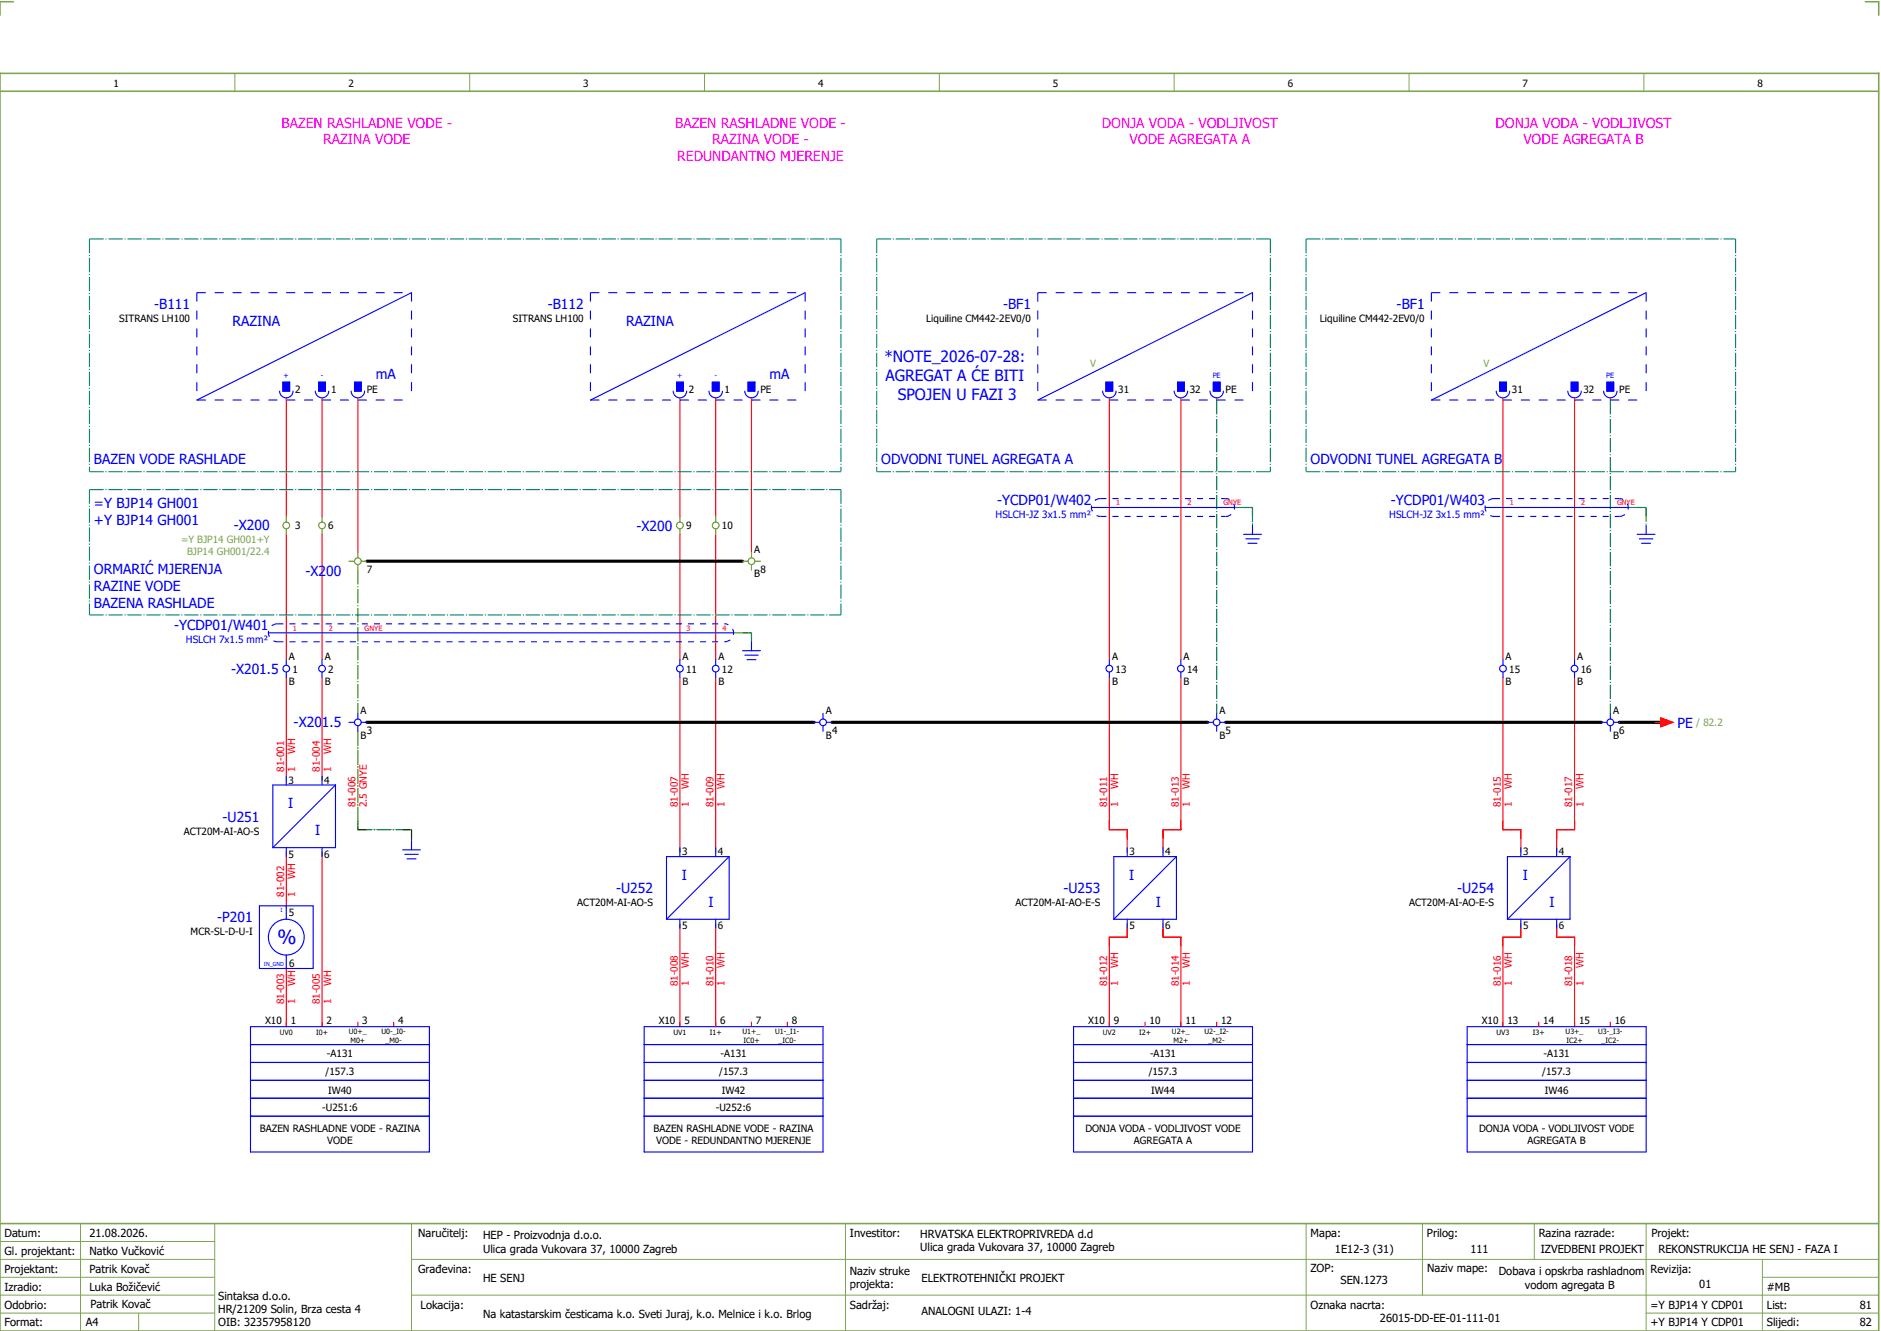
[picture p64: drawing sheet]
<svg xmlns="http://www.w3.org/2000/svg" width="421mm" height="297mm" viewBox="0 0 421 297" stroke-linecap="round" stroke-linejoin="round" font-family="sans-serif">
<defs><g id="words">
<text font-size="4.3" fill="#00f" x="62" y="211">%</text>
<g font-size="3.5" fill="#00f">
<text x="197.7" y="80.9">*NOTE_2026-07-28:</text>
<text x="197.9" y="85.1">AGREGAT A ĆE BITI</text>
<text x="200.7" y="89.3">SPOJEN U FAZI 3</text>
</g>
<g font-size="3.1" fill="#f0f">
<text x="62.9" y="28.5">BAZEN RASHLADNE VODE -</text>
<text x="150.9" y="28.5">BAZEN RASHLADNE VODE -</text>
<text x="246.3" y="28.5">DONJA VODA - VODLJIVOST</text>
<text x="334.3" y="28.5">DONJA VODA - VODLJIVOST</text>
<text x="72.3" y="32.3">RAZINA VODE</text>
<text x="159.2" y="32.3">RAZINA VODE -</text>
<text x="252.5" y="32.3">VODE AGREGATA A</text>
<text x="340.6" y="32.3">VODE AGREGATA B</text>
<text x="151.4" y="36">REDUNDANTNO MJERENJE</text>
</g>
<g font-size="3.1" fill="#00f">
<text x="34.5" y="69">-B111</text>
<text x="122.5" y="69">-B112</text>
<text x="224.2" y="69">-BF1</text>
<text x="312.2" y="69">-BF1</text>
<text x="52" y="72.8">RAZINA</text>
<text x="140" y="72.8">RAZINA</text>
<text x="84" y="84.8">mA</text>
<text x="172" y="84.8">mA</text>
<text x="21" y="103.8">BAZEN VODE RASHLADE</text>
<text x="197" y="103.8">ODVODNI TUNEL AGREGATA A</text>
<text x="293" y="103.8">ODVODNI TUNEL AGREGATA B</text>
<text x="21" y="113.5">=Y BJP14 GH001</text>
<text x="222.9" y="112.8">-YCDP01/W402</text>
<text x="310.9" y="112.8">-YCDP01/W403</text>
<text x="21" y="117.3">+Y BJP14 GH001</text>
<text x="52.3" y="118.5">-X200</text>
<text x="142.3" y="118.6">-X200</text>
<text x="21" y="128.3">ORMARIĆ MJERENJA</text>
<text x="68.3" y="128.7">-X200</text>
<text x="21" y="132">RAZINE VODE</text>
<text x="21" y="135.8">BAZENA RASHLADE</text>
<text x="38.9" y="140.8">-YCDP01/W401</text>
<text x="51.6" y="150.6">-X201.5</text>
<text x="65.6" y="162.5">-X201.5</text>
<text x="375" y="162.6">PE</text>
<text x="49.8" y="183.6">-U251</text>
<text x="64.4" y="180.6">I</text>
<text x="70.4" y="186.6">I</text>
<text x="152.4" y="196.6">I</text>
<text x="252.4" y="196.6">I</text>
<text x="340.4" y="196.6">I</text>
<text x="137.7" y="199.6">-U252</text>
<text x="158.4" y="202.6">I</text>
<text x="237.8" y="199.6">-U253</text>
<text x="258.4" y="202.6">I</text>
<text x="325.8" y="199.6">-U254</text>
<text x="346.4" y="202.6">I</text>
<text x="48.6" y="206">-P201</text>
</g>
<g font-size="2.5">
<text x="1" y="276.4">Datum:</text>
<text x="1" y="280.4">Gl. projektant:</text>
<text x="20" y="276.4">21.08.2026.</text>
<text x="20" y="280.4">Natko Vučković</text>
<text x="93.5" y="276.4">Naručitelj:</text>
<text x="108" y="276.9">HEP - Proizvodnja d.o.o.</text>
<text x="108" y="279.9">Ulica grada Vukovara 37, 10000 Zagreb</text>
<text x="190" y="276.4">Investitor:</text>
<text x="205.7" y="276.6">HRVATSKA ELEKTROPRIVREDA d.d</text>
<text x="205.7" y="279.6">Ulica grada Vukovara 37, 10000 Zagreb</text>
<text x="293" y="276.4">Mapa:</text>
<text x="298.4" y="279.9">1E12-3 (31)</text>
<text x="319" y="276.4">Prilog:</text>
<text x="328.7" y="279.9">111</text>
<text x="344" y="276.4">Razina razrade:</text>
<text x="344.4" y="279.9">IZVEDBENI PROJEKT</text>
<text x="369.2" y="276.3">Projekt:</text>
<text x="370.8" y="279.9">REKONSTRUKCIJA HE SENJ - FAZA I</text>
<text x="1" y="284.4">Projektant:</text>
<text x="20" y="284.4">Patrik Kovač</text>
<text x="93.5" y="284.4">Građevina:</text>
<text x="108" y="286.4">HE SENJ</text>
<text x="190" y="284.9">Naziv struke</text>
<text x="190" y="287.9">projekta:</text>
<text x="206" y="286.5">ELEKTROTEHNIČKI PROJEKT</text>
<text x="293" y="284.3">ZOP:</text>
<text x="299.7" y="286.9">SEN.1273</text>
<text x="319" y="284.3">Naziv mape:</text>
<text x="335.1" y="285">Dobava i opskrba rashladnom</text>
<text x="340.9" y="288">vodom agregata B</text>
<text x="369" y="284.4">Revizija:</text>
<text x="379.9" y="287.9">01</text>
<text x="1" y="288.4">Izradio:</text>
<text x="1" y="292.4">Odobrio:</text>
<text x="20" y="288.4">Luka Božičević</text>
<text x="20.2" y="292.3">Patrik Kovač</text>
<text x="48.8" y="290.4">Sintaksa d.o.o.</text>
<text x="48.8" y="293.4">HR/21209 Solin, Brza cesta 4</text>
<text x="94" y="292.4">Lokacija:</text>
<text x="190" y="292.4">Sadržaj:</text>
<text x="206" y="293.9">ANALOGNI ULAZI: 1-4</text>
<text x="293" y="292.4">Oznaka nacrta:</text>
<text x="369" y="292.4">=Y BJP14 Y CDP01</text>
<text x="395" y="292.4">List:</text>
<text x="395" y="288.4">#MB</text>
<text x="415.8" y="292.4">81</text>
<text x="1" y="296.4">Format:</text>
<text x="19.2" y="296.4">A4</text>
<text x="48.8" y="296.4">OIB: 32357958120</text>
<text x="108" y="294.4">Na katastarskim česticama k.o. Sveti Juraj, k.o. Melnice i k.o. Brlog</text>
<text x="308.5" y="295.4">26015-DD-EE-01-111-01</text>
<text x="369" y="296.4">+Y BJP14 Y CDP01</text>
<text x="395" y="296.4">Slijedi:</text>
<text x="415.8" y="296.4">82</text>
</g>
<g font-size="2.2">
<text x="25.4" y="19.4">1</text>
<text x="77.9" y="19.4">2</text>
<text x="130.4" y="19.4">3</text>
<text x="182.9" y="19.4">4</text>
<text x="235.4" y="19.4">5</text>
<text x="287.9" y="19.4">6</text>
<text x="340.4" y="19.4">7</text>
<text x="392.9" y="19.4">8</text>
<text x="26.7" y="71.9">SITRANS LH100</text>
<text x="114.7" y="71.9">SITRANS LH100</text>
<text x="207.1" y="71.9">Liquiline CM442-2EV0/0</text>
<text x="295.1" y="71.9">Liquiline CM442-2EV0/0</text>
<text x="66" y="87.8">2</text>
<text x="74" y="87.8">1</text>
<text x="82" y="87.8">PE</text>
<text x="154" y="87.8">2</text>
<text x="162" y="87.8">1</text>
<text x="170" y="87.8">PE</text>
<text x="250" y="87.8">31</text>
<text x="266" y="87.8">32</text>
<text x="274" y="87.8">PE</text>
<text x="338" y="87.8">31</text>
<text x="354" y="87.8">32</text>
<text x="362" y="87.8">PE</text>
<text x="66" y="118.3">3</text>
<text x="73.4" y="118.3">6</text>
<text x="153.4" y="118.3">9</text>
<text x="161.4" y="118.3">10</text>
<text x="168.6" y="123.5">A</text>
<text x="82" y="128">7</text>
<text x="168.6" y="129">B</text>
<text x="170" y="128">8</text>
<text x="64.6" y="147.5">A</text>
<text x="72.6" y="147.5">A</text>
<text x="152.6" y="147.5">A</text>
<text x="160.6" y="147.5">A</text>
<text x="248.6" y="147.5">A</text>
<text x="264.6" y="147.5">A</text>
<text x="336.6" y="147.5">A</text>
<text x="352.6" y="147.5">A</text>
<text x="64.6" y="153">B</text>
<text x="65.4" y="150.3">1</text>
<text x="72.6" y="153">B</text>
<text x="73.4" y="150.3">2</text>
<text x="152.6" y="153">B</text>
<text x="153.4" y="150.3">11</text>
<text x="160.6" y="153">B</text>
<text x="161.4" y="150.3">12</text>
<text x="248.6" y="153">B</text>
<text x="249.4" y="150.3">13</text>
<text x="264.6" y="153">B</text>
<text x="265.4" y="150.3">14</text>
<text x="336.6" y="153">B</text>
<text x="337.4" y="150.3">15</text>
<text x="352.6" y="153">B</text>
<text x="353.4" y="150.3">16</text>
<text x="80.6" y="159.5">A</text>
<text x="184.6" y="159.5">A</text>
<text x="272.6" y="159.5">A</text>
<text x="360.6" y="159.5">A</text>
<text x="80.6" y="165">B</text>
<text x="82" y="164">3</text>
<text x="184.6" y="165">B</text>
<text x="186" y="164">4</text>
<text x="272.6" y="165">B</text>
<text x="274" y="164">5</text>
<text x="360.6" y="165">B</text>
<text x="362" y="164">6</text>
<text x="64.5" y="175.1">3</text>
<text x="72.5" y="175.1">4</text>
<text x="41.1" y="186.5">ACT20M-AI-AO-S</text>
<text x="64.5" y="191.6">5</text>
<text x="72.5" y="191.6">6</text>
<text x="152.5" y="191.1">3</text>
<text x="160.5" y="191.1">4</text>
<text x="252.5" y="191.1">3</text>
<text x="260.5" y="191.1">4</text>
<text x="340.5" y="191.1">3</text>
<text x="348.5" y="191.1">4</text>
<text x="129.1" y="202.5">ACT20M-AI-AO-S</text>
<text x="227" y="202.5">ACT20M-AI-AO-E-S</text>
<text x="315" y="202.5">ACT20M-AI-AO-E-S</text>
<text x="42.6" y="208.9">MCR-SL-D-U-I</text>
<text x="64.6" y="204.6">5</text>
<text x="152.5" y="207.6">5</text>
<text x="160.5" y="207.6">6</text>
<text x="252.5" y="207.6">5</text>
<text x="260.5" y="207.6">6</text>
<text x="340.5" y="207.6">5</text>
<text x="348.5" y="207.6">6</text>
<text x="64.6" y="216.1">6</text>
<text x="59.3" y="228.7">X10</text>
<text x="65" y="228.7">1</text>
<text x="73" y="228.7">2</text>
<text x="81" y="228.7">3</text>
<text x="89" y="228.7">4</text>
<text x="147.3" y="228.7">X10</text>
<text x="153" y="228.7">5</text>
<text x="161" y="228.7">6</text>
<text x="169" y="228.7">7</text>
<text x="177" y="228.7">8</text>
<text x="243.3" y="228.7">X10</text>
<text x="249" y="228.7">9</text>
<text x="257" y="228.7">10</text>
<text x="265" y="228.7">11</text>
<text x="273" y="228.7">12</text>
<text x="331.3" y="228.7">X10</text>
<text x="337" y="228.7">13</text>
<text x="345" y="228.7">14</text>
<text x="353" y="228.7">15</text>
<text x="361" y="228.7">16</text>
<text x="73.1" y="236.1">-A131</text>
<text x="161.1" y="236.1">-A131</text>
<text x="257.1" y="236.1">-A131</text>
<text x="345.1" y="236.1">-A131</text>
<text x="72.8" y="240.1">/157.3</text>
<text x="73.4" y="244.3">IW40</text>
<text x="160.8" y="240.1">/157.3</text>
<text x="161.4" y="244.3">IW42</text>
<text x="256.8" y="240.1">/157.3</text>
<text x="257.4" y="244.3">IW44</text>
<text x="344.8" y="240.1">/157.3</text>
<text x="345.4" y="244.3">IW46</text>
<text x="72" y="248.1">-U251:6</text>
<text x="160" y="248.1">-U252:6</text>
<text x="58.1" y="252.9">BAZEN RASHLADNE VODE - RAZINA</text>
<text x="73.2" y="255.6">VODE</text>
<text x="146.1" y="252.9">BAZEN RASHLADNE VODE - RAZINA</text>
<text x="146.7" y="255.6">VODE - REDUNDANTNO MJERENJE</text>
<text x="242.6" y="252.9">DONJA VODA - VODLJIVOST VODE</text>
<text x="253.5" y="255.6">AGREGATA A</text>
<text x="330.6" y="252.9">DONJA VODA - VODLJIVOST VODE</text>
<text x="341.5" y="255.6">AGREGATA B</text>
</g>
<g font-size="2.2" fill="#7ca552">
<text x="243.7" y="81.9">V</text>
<text x="331.7" y="81.9">V</text>
<text x="40.5" y="121.4">=Y BJP14 GH001+Y</text>
<text x="41.8" y="124.1">BJP14 GH001/22.4</text>
<text x="379.2" y="162.3">/ 82.2</text>
</g>
<g font-size="2.2" fill="#00f">
<text x="222.6" y="115.6">HSLCH-JZ 3x1.5 mm²</text>
<text x="310.6" y="115.6">HSLCH-JZ 3x1.5 mm²</text>
<text x="41.6" y="143.6">HSLCH 7x1.5 mm²</text>
</g>
<g font-size="2.2" fill="#f00">
<text x="63.5" y="172.4" transform="rotate(-90 63.5 172.4)">81-001</text>
<text x="66" y="172.4" transform="rotate(-90 66 172.4)">1</text>
<text x="66" y="168.4" transform="rotate(-90 66 168.4)">WH</text>
<text x="71.5" y="172.4" transform="rotate(-90 71.5 172.4)">81-004</text>
<text x="74" y="172.4" transform="rotate(-90 74 172.4)">1</text>
<text x="74" y="168.4" transform="rotate(-90 74 168.4)">WH</text>
<text x="154" y="176.4" transform="rotate(-90 154 176.4)">WH</text>
<text x="162" y="176.4" transform="rotate(-90 162 176.4)">WH</text>
<text x="250" y="176.4" transform="rotate(-90 250 176.4)">WH</text>
<text x="266" y="176.4" transform="rotate(-90 266 176.4)">WH</text>
<text x="338" y="176.4" transform="rotate(-90 338 176.4)">WH</text>
<text x="354" y="176.4" transform="rotate(-90 354 176.4)">WH</text>
<text x="79.5" y="180.4" transform="rotate(-90 79.5 180.4)">81-006</text>
<text x="82" y="180.4" transform="rotate(-90 82 180.4)">2.5 GNYE</text>
<text x="151.5" y="180.4" transform="rotate(-90 151.5 180.4)">81-007</text>
<text x="154" y="180.4" transform="rotate(-90 154 180.4)">1</text>
<text x="159.5" y="180.4" transform="rotate(-90 159.5 180.4)">81-009</text>
<text x="162" y="180.4" transform="rotate(-90 162 180.4)">1</text>
<text x="247.5" y="180.4" transform="rotate(-90 247.5 180.4)">81-011</text>
<text x="250" y="180.4" transform="rotate(-90 250 180.4)">1</text>
<text x="263.5" y="180.4" transform="rotate(-90 263.5 180.4)">81-013</text>
<text x="266" y="180.4" transform="rotate(-90 266 180.4)">1</text>
<text x="335.5" y="180.4" transform="rotate(-90 335.5 180.4)">81-015</text>
<text x="338" y="180.4" transform="rotate(-90 338 180.4)">1</text>
<text x="351.5" y="180.4" transform="rotate(-90 351.5 180.4)">81-017</text>
<text x="354" y="180.4" transform="rotate(-90 354 180.4)">1</text>
<text x="66" y="196.4" transform="rotate(-90 66 196.4)">WH</text>
<text x="63.5" y="200.4" transform="rotate(-90 63.5 200.4)">81-002</text>
<text x="66" y="200.4" transform="rotate(-90 66 200.4)">1</text>
<text x="66" y="220.4" transform="rotate(-90 66 220.4)">WH</text>
<text x="74" y="220.4" transform="rotate(-90 74 220.4)">WH</text>
<text x="151.5" y="220.4" transform="rotate(-90 151.5 220.4)">81-008</text>
<text x="154" y="220.4" transform="rotate(-90 154 220.4)">1</text>
<text x="154" y="216.4" transform="rotate(-90 154 216.4)">WH</text>
<text x="159.5" y="220.4" transform="rotate(-90 159.5 220.4)">81-010</text>
<text x="162" y="220.4" transform="rotate(-90 162 220.4)">1</text>
<text x="162" y="216.4" transform="rotate(-90 162 216.4)">WH</text>
<text x="247.5" y="220.4" transform="rotate(-90 247.5 220.4)">81-012</text>
<text x="250" y="220.4" transform="rotate(-90 250 220.4)">1</text>
<text x="250" y="216.4" transform="rotate(-90 250 216.4)">WH</text>
<text x="263.5" y="220.4" transform="rotate(-90 263.5 220.4)">81-014</text>
<text x="266" y="220.4" transform="rotate(-90 266 220.4)">1</text>
<text x="266" y="216.4" transform="rotate(-90 266 216.4)">WH</text>
<text x="335.5" y="220.4" transform="rotate(-90 335.5 220.4)">81-016</text>
<text x="338" y="220.4" transform="rotate(-90 338 220.4)">1</text>
<text x="338" y="216.4" transform="rotate(-90 338 216.4)">WH</text>
<text x="351.5" y="220.4" transform="rotate(-90 351.5 220.4)">81-018</text>
<text x="354" y="220.4" transform="rotate(-90 354 220.4)">1</text>
<text x="354" y="216.4" transform="rotate(-90 354 216.4)">WH</text>
<text x="63.5" y="224.4" transform="rotate(-90 63.5 224.4)">81-003</text>
<text x="66" y="224.4" transform="rotate(-90 66 224.4)">1</text>
<text x="71.5" y="224.4" transform="rotate(-90 71.5 224.4)">81-005</text>
<text x="74" y="224.4" transform="rotate(-90 74 224.4)">1</text>
</g>
<g font-size="1.6" fill="#00f">
<text x="63.4" y="84.6">+</text>
<text x="71.7" y="84.6">-</text>
<text x="151.4" y="84.6">+</text>
<text x="159.7" y="84.6">-</text>
<text x="271.1" y="84.6">PE</text>
<text x="359.1" y="84.6">PE</text>
</g>
<g font-size="1.6" fill="#f00">
<text x="249.5" y="112.9">1</text>
<text x="265.5" y="112.9">2</text>
<text x="273.5" y="112.9">GNYE</text>
<text x="337.5" y="112.9">1</text>
<text x="353.5" y="112.9">2</text>
<text x="361.5" y="112.9">GNYE</text>
<text x="65.5" y="140.9">1</text>
<text x="73.5" y="140.9">2</text>
<text x="81.5" y="140.9">GNYE</text>
<text x="153.5" y="140.9">3</text>
<text x="161.5" y="140.9">4</text>
</g>
<g font-size="1.6">
<text x="62.5" y="231.2">UV0</text>
<text x="70.7" y="231.2">I0+</text>
<text x="78" y="231">U0+_</text>
<text x="78.3" y="233">M0+</text>
<text x="85.3" y="231">U0-_I0-</text>
<text x="86.2" y="233">_M0-</text>
<text x="150.5" y="231.2">UV1</text>
<text x="158.7" y="231.2">I1+</text>
<text x="166" y="231">U1+_</text>
<text x="166.2" y="233">IC0+</text>
<text x="173.3" y="231">U1-_I1-</text>
<text x="174" y="233">_IC0-</text>
<text x="246.5" y="231.2">UV2</text>
<text x="254.7" y="231.2">I2+</text>
<text x="262" y="231">U2+_</text>
<text x="262.3" y="233">M2+</text>
<text x="269.3" y="231">U2-_I2-</text>
<text x="270.2" y="233">_M2-</text>
<text x="334.5" y="231.2">UV3</text>
<text x="342.7" y="231.2">I3+</text>
<text x="350" y="231">U3+_</text>
<text x="350.2" y="233">IC2+</text>
<text x="357.3" y="231">U3-_I3-</text>
<text x="358" y="233">_IC2-</text>
</g>
<g font-size="1.2" fill="#00f">
<text x="62.7" y="203.8">I</text>
<text x="59" y="215.8">IN_GND</text>
</g>
</g></defs>
<path d="M0 16.4h420v281h-420zM3 .4h-3v3M417 .4h3v3M0 20.4h420M0 273.4h420" fill="none" stroke="#7ca552" stroke-width=".35"/>
<g fill="none" stroke="#7ca552" stroke-width=".22">
<path d="M52.5 16.4v4M105 16.4v4M157.5 16.4v4M210 16.4v4M262.5 16.4v4M315 16.4v4M367.5 16.4v4M0 277.4h48M18 273.4v24M48 273.4v24M92 273.4v24M189 273.4v24"/>
<path d="M292 273.4v23.8M318 273.4v16M343 273.4v8M368 273.4v23.8M0 281.4h48M0 285.4h47.8M0 293.4h47.8M31 293.4v4M47.8 289.4h-47.8M92 281.4h328M92 289.4h328M368 293.4h52"/>
<path d="M394 285.4h26M394 281.4v15.8"/>
</g>
<path d="M80 163.4v22M80 185.4h12M92 185.4v2.5" fill="none" stroke="#008000" stroke-width=".25" stroke-dasharray="3.2 .4 .3 .4"/>
<path d="M276 113.4h4M280 113.4v4M164 141.4h4M168 141.4v2" fill="none" stroke="#00be00" stroke-width=".25" stroke-dasharray="3.2 .4 .3 .4"/>
<g fill="none" stroke="#f00" stroke-width=".25">
<path d="M64 88.9v26.5M72 88.9v26.5M80 88.9v34.5M152 88.9v26.5M160 88.9v26.5M168 88.9v34.5M248 88.9v58.5M264 88.9v58.5M272 88.9v.5M336 88.9v58.5M352 88.9v58.5M360 88.9v.5"/>
<path d="M64 119.4v28M72 119.4v28M152 119.4v28M160 119.4v28M64 151.4v23M72 151.4v23M152 151.4v39M160 151.4v39M248 151.4v34h4v5M264 151.4v34h-4v5M336 151.4v34h4v5M352 151.4v34h-4v5"/>
<path d="M370 161.4h1.2M371.2 160.4l2.8 1-2.8 1zM64 190.4v12.5M72 190.4v39M64 216.4v13M152 206.4v23M160 206.4v23M252 206.4v3h-4v20M260 206.4v3h4v20M340 206.4v3h-4v20M348 206.4v3h4v20M80 228.4v1"/>
<path d="M88 228.4v1M168 228.4v1M176 228.4v1M256 228.4v1M272 228.4v1M344 228.4v1M360 228.4v1"/>
</g>
<path d="M278 113.4h2M280 113.4v2M364 113.4h4M366 113.4h2M368 113.4v4M368 113.4v2M166 141.4h2M168 141.4v2" fill="none" stroke="#00be00" stroke-width=".25" stroke-dasharray="3.2 .4 .3 .4" stroke-linecap="butt"/>
<path d="M272 89.4v70M360 89.4v70M80 127.4v32M80 183.4v2M80 185.4h2M90 185.4h2M92 185.4v2" fill="none" stroke="#008000" stroke-width=".25" stroke-dasharray="3.2 .4 .3 .4" stroke-linecap="butt"/>
<path d="M82 125.4h84M82 161.4h100M186 161.4h84M274 161.4h84M362 161.4h10" fill="none" stroke="#000" stroke-width=".7"/>
<g fill="none" stroke="#00f" stroke-width=".25">
<path d="M92 65.4l-48 24M180 65.4l-48 24M280 65.4l-48 24M368 65.4l-48 24M62.5 87.4a1.5 1.5 0 0 0 1.5 1.5 1.5 1.5 0 0 0 1.5-1.5M63.2 85.4h1.5v2h-1.5zM70.5 87.4a1.5 1.5 0 0 0 1.5 1.5 1.5 1.5 0 0 0 1.5-1.5M71.3 85.4h1.4v2h-1.4zM78.5 87.4a1.5 1.5 0 0 0 1.5 1.5 1.5 1.5 0 0 0 1.5-1.5M79.3 85.4h1.5v2h-1.5zM150.5 87.4a1.5 1.5 0 0 0 1.5 1.5 1.5 1.5 0 0 0 1.5-1.5M151.2 85.4h1.5v2h-1.5z"/>
<path d="M158.5 87.4a1.5 1.5 0 0 0 1.5 1.5 1.5 1.5 0 0 0 1.5-1.5M159.2 85.4h1.5v2h-1.5zM166.5 87.4a1.5 1.5 0 0 0 1.5 1.5 1.5 1.5 0 0 0 1.5-1.5M167.3 85.4h1.4v2h-1.4zM246.5 87.4a1.5 1.5 0 0 0 1.5 1.5 1.5 1.5 0 0 0 1.5-1.5M247.2 85.4h1.5v2h-1.5zM262.5 87.4a1.5 1.5 0 0 0 1.5 1.5 1.5 1.5 0 0 0 1.5-1.5M263.3 85.4h1.4v2h-1.4zM270.5 87.4a1.5 1.5 0 0 0 1.5 1.5 1.5 1.5 0 0 0 1.5-1.5M271.3 85.4h1.5v2h-1.5zM334.5 87.4a1.5 1.5 0 0 0 1.5 1.5 1.5 1.5 0 0 0 1.5-1.5M335.3 85.4h1.5v2h-1.5z"/>
<path d="M350.5 87.4a1.5 1.5 0 0 0 1.5 1.5 1.5 1.5 0 0 0 1.5-1.5M351.2 85.4h1.5v2h-1.5zM358.5 87.4a1.5 1.5 0 0 0 1.5 1.5 1.5 1.5 0 0 0 1.5-1.5M359.3 85.4h1.5v2h-1.5zM244 113.4h32M278 119.4h4M280 117.4v2M332 113.4h32M366 119.4h4M368 117.4v2M278.5 120.4h3M279 121.4h2"/>
<path d="M366.5 120.4h3M367 121.4h2M60 141.4h104M64 147.4v1.2M64 150.1v1.3M72 147.4v1.2M72 150.1v1.3M80 159.4v1.2M152 147.4v1.2M152 150.1v1.3M160 147.4v1.2M160 150.1v1.3"/>
<path d="M166 145.4h4M166.5 146.4h3M167 147.4h2M168 143.4v2M184 159.4v1.2M248 147.4v1.2M248 150.1v1.3M264 147.4v1.2M264 150.1v1.3M272 159.4v1.2M336 147.4v1.2M336 150.1v1.3"/>
<path d="M352 147.4v1.2M352 150.1v1.3M360 159.4v1.2M64 173.4v2M72 173.4v2M75 175.4l-14 14M75 175.4v14h-14M75 175.4h-14v14M78 161.4h1.3M80 162.1v1.3M80.8 161.4h1.2M182 161.4h1.3"/>
<path d="M184 162.1v1.3M184.8 161.4h1.2M270 161.4h1.3M272 162.1v1.3M272.8 161.4h1.2M358 161.4h1.3M360 162.1v1.3M360.8 161.4h1.2M64 189.4v2M72 189.4v2M90 189.9h4M90.5 190.9h3"/>
<path d="M91 191.9h2M92 187.9v2M152 189.4v2M160 189.4v2M163 191.4l-14 14M163 191.4v14h-14M163 191.4h-14v14M252 189.4v2M260 189.4v2M263 191.4v14h-14M263 191.4h-14v14M263 191.4l-14 14"/>
<path d="M340 189.4v2M348 189.4v2M351 191.4v14h-14M351 191.4h-14v14M351 191.4l-14 14M58 202.4h12v14h-12zM64 202.4v3M64 213.4v3M152 205.4v2M160 205.4v2M252 205.4v2M260 205.4v2"/>
<path d="M340 205.4v2M348 205.4v2M56 237.4h40M56 229.4h40v28h-40zM56 233.4h40M144 237.4h40M144 233.4h40M144 229.4h40v28h-40zM240 237.4h40M240 233.4h40M240 229.4h40v28h-40zM328 237.4h40"/>
<path d="M328 233.4h40M328 229.4h40v28h-40zM56 249.4h40M56 245.4h40M56 241.4h40M144 249.4h40M144 245.4h40M144 241.4h40M240 249.4h40M240 245.4h40M240 241.4h40M328 249.4h40"/>
<path d="M328 245.4h40M328 241.4h40"/>
<circle cx="64" cy="149.4" r=".75"/>
<circle cx="72" cy="149.4" r=".75"/>
<circle cx="152" cy="149.4" r=".75"/>
<circle cx="160" cy="149.4" r=".75"/>
<circle cx="248" cy="149.4" r=".75"/>
<circle cx="264" cy="149.4" r=".75"/>
<circle cx="336" cy="149.4" r=".75"/>
<circle cx="352" cy="149.4" r=".75"/>
<circle cx="80" cy="161.4" r=".75"/>
<circle cx="184" cy="161.4" r=".75"/>
<circle cx="272" cy="161.4" r=".75"/>
<circle cx="360" cy="161.4" r=".75"/>
<circle cx="64" cy="209.4" r="4"/>
</g>
<g fill="none" stroke="#007f7f" stroke-width=".25" stroke-dasharray="3.2 .4 .3 .4" stroke-linecap="butt">
<path d="M20 53.4h168M20 53.4v52M188 53.4v52M196 53.4h88M196 53.4v52M284 53.4v52M292 53.4h96M292 53.4v52M388 53.4v52M20 109.4h168M20 109.4v28M20 105.4h168"/>
<path d="M188 109.4v28M196 105.4h88M292 105.4h96M20 137.4h168"/>
</g>
<g fill="#00f" stroke="#00f" stroke-width=".22">
<path d="M63.2 85.4h1.5v2h-1.5z"/>
<path d="M71.3 85.4h1.4v2h-1.4z"/>
<path d="M79.3 85.4h1.5v2h-1.5z"/>
<path d="M151.2 85.4h1.5v2h-1.5z"/>
<path d="M159.2 85.4h1.5v2h-1.5z"/>
<path d="M167.3 85.4h1.4v2h-1.4z"/>
<path d="M263.3 85.4h1.4v2h-1.4z"/>
<path d="M247.2 85.4h1.5v2h-1.5z"/>
<path d="M335.3 85.4h1.5v2h-1.5z"/>
<path d="M351.2 85.4h1.5v2h-1.5z"/>
<path d="M271.3 85.4h1.5v2h-1.5z"/>
<path d="M359.3 85.4h1.5v2h-1.5z"/>
</g>
<g fill="none" stroke="#00f" stroke-width=".25" stroke-dasharray="2 2" stroke-linecap="butt">
<path d="M44 65.4h48M44 65.4v24M92 65.4v24M132 65.4h48M132 65.4v24M180 65.4v24M232 65.4h48M232 65.4v24M280 65.4v24M320 65.4h48M320 65.4v24M368 65.4v24"/>
<path d="M44 89.4h48M132 89.4h48M232 89.4h48M320 89.4h48"/>
</g>
<path d="M246 115.4h28M246 111.4h28M246 111.4a2 2 0 0 0-2 2 2 2 0 0 0 2 2M274 115.4a2 2 0 0 0 2-2 2 2 0 0 0-2-2M334 115.4h28M334 111.4h28M334 111.4a2 2 0 0 0-2 2 2 2 0 0 0 2 2M362 115.4a2 2 0 0 0 2-2 2 2 0 0 0-2-2M62 139.4h100M62 139.4a2 2 0 0 0-2 2 2 2 0 0 0 2 2M62 143.4h100M162 143.4a2 2 0 0 0 2-2 2 2 0 0 0-2-2" fill="none" stroke="#00f" stroke-width=".25" stroke-dasharray="1.4 1.4" stroke-linecap="butt"/>
<g fill="none" stroke="#a57c00" stroke-width=".25">
<path d="M64 115.4v1.2M64 118.1v1.3M72 115.4v1.2M72 118.1v1.3M152 115.4v1.2M152 118.1v1.3M160 115.4v1.2M160 118.1v1.3M78 125.4h1.3M80 123.4v1.2M80 126.1v1.3M80.8 125.4h1.2"/>
<path d="M166 125.4h1.3M168 123.4v1.2M168 126.1v1.3M168.7 125.4h1.3"/>
<circle cx="64" cy="117.4" r=".75"/>
<circle cx="72" cy="117.4" r=".75"/>
<circle cx="152" cy="117.4" r=".75"/>
<circle cx="160" cy="117.4" r=".75"/>
<circle cx="80" cy="125.4" r=".75"/>
<circle cx="168" cy="125.4" r=".75"/>
</g>
<path d="M371.2 160.4l2.8 1-2.8 1z" fill="#f00" stroke="#f00" stroke-width=".22"/>
<use href="#words"/>
</svg>
